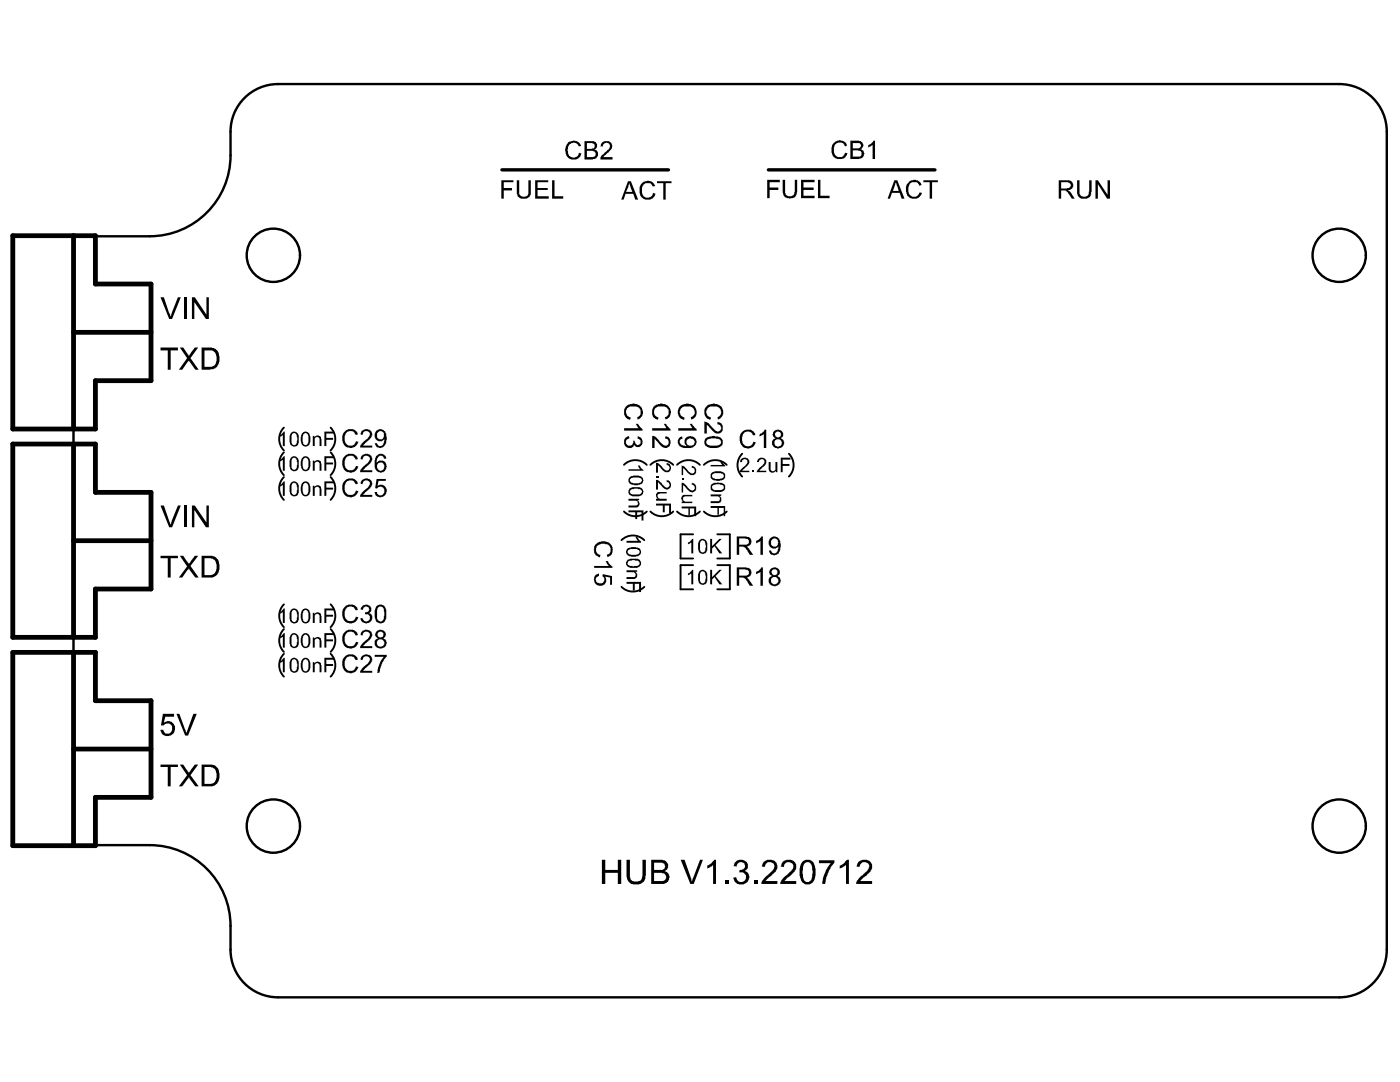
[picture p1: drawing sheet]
<svg xmlns="http://www.w3.org/2000/svg" width="279mm" height="216mm" viewBox="0 0 279 216" stroke-linecap="round" stroke-linejoin="round" font-family="sans-serif">
<g fill="none" stroke="#000" stroke-width=".2">
<circle cx="54.5" cy="50.9" r="5.3"/>
<circle cx="267.3" cy="50.9" r="5.3"/>
<circle cx="54.5" cy="164.8" r="5.3"/>
<circle cx="267.3" cy="164.8" r="5.3"/>
</g>
<g fill="none" stroke="#000" stroke-width=".38">
<path d="M56.7 90.3a3.2 3.2 0 0 0 0 4.5M56.7 95.2a3.2 3.2 0 0 0 0 4.5M56.7 85.3a3.2 3.2 0 0 0 0 4.6M66 90.3a3.2 3.2 0 0 1 0 4.5M66 95.2a3.2 3.2 0 0 1 0 4.5M66 85.3a3.2 3.2 0 0 1 0 4.6M124.5 92.8a3.2 3.2 0 0 1 4.6 0M129.8 92.8a3.2 3.2 0 0 1 4.6 0M135.1 92.8a3.2 3.2 0 0 1 4.6 0M140.5 92.8a3.2 3.2 0 0 1 4.5 0M148.1 90.5a3.2 3.2 0 0 0 0 4.6M157.4 90.5a3.2 3.2 0 0 1 0 4.6"/>
<path d="M124 117.1a3.2 3.2 0 0 0 4.6 0M124 107.8a3.2 3.2 0 0 1 4.6 0M124.5 102.1a3.2 3.2 0 0 0 4.6 0M129.8 102.1a3.2 3.2 0 0 0 4.6 0M135.1 102.1a3.2 3.2 0 0 0 4.6 0M138.3 106.6h-2.5v4.8h2.5M138.3 112.8h-2.5v4.8h2.5M140.5 102.1a3.2 3.2 0 0 0 4.5 0M143.2 106.6h2.5v4.8h-2.5M143.2 112.8h2.5v4.8h-2.5M56.7 120.6a3.2 3.2 0 0 0 0 4.5M56.7 130.5a3.2 3.2 0 0 0 0 4.5"/>
<path d="M56.7 125.5a3.2 3.2 0 0 0 0 4.6M66 120.6a3.2 3.2 0 0 1 0 4.5M66 130.5a3.2 3.2 0 0 1 0 4.5M66 125.5a3.2 3.2 0 0 1 0 4.6"/>
</g>
<path d="M2.6 47h16.4v9.7h11.1v19.3h-11.1v9.6h-16.4zM14.7 47v38.6M14.7 66.3h15.4M2.6 88.6h16.4v9.6h11.1v19.3h-11.1v9.7h-16.4zM14.7 88.6v38.6M14.7 107.9h15.4M2.6 130.2h16.4v9.6h11.1v19.3h-11.1v9.6h-16.4zM14.7 130.2v38.5M14.7 149.5h15.4" fill="none" stroke="#000" stroke-width=".96"/>
<path d="M100.2 33.9h33.2M153.4 33.9h33.2" fill="none" stroke="#000" stroke-width=".68"/>
<g fill="#000">
<path d="M100.1 36h2.4v.4h-2v1.1h1.7v.5h-1.7v1.6h-.4zM103.1 36h.5v2.1a.95 .95 0 0 0 .7 1.2 .95 .95 0 0 0 1.2-.7v-2.6h.4v2.1a1.25 1.25 0 0 1-1.4 1.5 1.19 1.19 0 0 1-1.4-1.3zM106.8 36h2.6v.4h-2.1v1.1h2v.4h-2v1.3h2.2v.4h-2.7zM110.2 36h.5v3.2h1.7v.4h-2.2zM113.4 28.5a1.77 1.77 0 0 1 2.2 0l.4 .6-.5 .1a1.05 1.05 0 0 0-1-.7 1.05 1.05 0 0 0-1 .7 1.62 1.62 0 0 0 .3 2 1.11 1.11 0 0 0 1.8-.7l.5 .2a1.68 1.68 0 0 1-1.9 1.1 1.68 1.68 0 0 1-1.4-1.7l.1-.8zM120.1 28.5a1.34 1.34 0 0 1 2 .3 1.45 1.45 0 0 1-.6 1.5l-1.1 1h1.8v.5h-2.4a1.65 1.65 0 0 1 .9-1.3v-.1a1.59 1.59 0 0 0 1.1-1.4 .67 .67 0 0 0-.7-.5h-.3a.53 .53 0 0 0-.5 .7h-.5zM127.8 36.8a1.63 1.63 0 0 1 2.9 .2l-.5 .2a1.08 1.08 0 0 0-.9-.7 1.08 1.08 0 0 0-1 .5 2.26 2.26 0 0 0 .2 2.3 1.19 1.19 0 0 0 1.7-.3l.1-.5 .5 .2a1.67 1.67 0 0 1-1.4 1.2 1.67 1.67 0 0 1-1.7-.9l-.1-1.7zM131.1 36.2h2.9v.4h-1.1v3.2h-.5v-3.2h-1.3zM153.1 35.9h2.5v.5h-2v1h1.7v.5h-1.7v1.6h-.5zM156.2 35.9h.5v2.1a.98 .98 0 0 0 .9 1.2 .98 .98 0 0 0 1-1.2v-2.1h.5v2.1a1.38 1.38 0 0 1-1.1 1.5 1.4 1.4 0 0 1-1.8-1.2zM159.9 35.9h2.7v.5h-2.2v1h2v.5h-2v1.2h2.2v.4h-2.7zM163.2 35.9h.5v3.2h1.9v.4h-2.4z"/>
<path d="M166.3 28.5a1.68 1.68 0 0 1 2.7 .4l-.4 .3a1.11 1.11 0 0 0-1-.8 1.11 1.11 0 0 0-1.1 .8 1.69 1.69 0 0 0 .7 2.1 1.07 1.07 0 0 0 1.4-.8l.5 .1a1.6 1.6 0 0 1-1.5 1.1 1.6 1.6 0 0 1-1.6-1.1 2.36 2.36 0 0 1 .3-2.1zM173.3 28.9l.5-.2 .5-.6h.3v3.6h-.5v-2.9l-.7 .6zM181.5 36.2a1.65 1.65 0 0 1 2.4 .6l-.4 .2a1.18 1.18 0 0 0-1.5-.6 1.18 1.18 0 0 0-.7 1.4 1.16 1.16 0 0 0 .7 1.4 1.16 1.16 0 0 0 1.4-.5l.1-.3 .5 .1a1.61 1.61 0 0 1-1.4 1.2 1.61 1.61 0 0 1-1.6-.9 2.34 2.34 0 0 1 .5-2.6zM184.3 36h2.9v.4h-1.2v3.2h-.5v-3.2h-1.2zM215 36h.4v2.1a.95 .95 0 0 0 .7 1.1 .95 .95 0 0 0 1.2-.6l.1-2.6h.5v2.2a1.51 1.51 0 0 1-.8 1.3h-.1a1.35 1.35 0 0 1-2-1.1zM218.6 36h.5l1.9 2.9v-2.9h.5v3.6h-.6l-1.8-2.9v2.9h-.5zM32 59.3h.7l1.4 3.9 1.4-3.9h.6l-1.8 4.4h-.5zM32 69.3h3.5v.6h-1.4v3.9h-.6v-3.9h-1.5zM36.7 59.3h.5v4.4h-.5zM35.9 69.3h.7l1 1.7 1.3-1.7h.7l-1.6 2.2 1.7 2.3h-.7l-1.4-1.9-1.2 1.9h-.7l1.6-2.3zM38.3 59.3h.6l2.3 3.5v-3.5h.5v4.4h-.6l-2.3-3.4v3.4h-.5zM55.8 96.8l.4-.2 .4-.5h.2v2.8h-.4v-2.2l-.5 .4z"/>
<path d="M55.8 91.8l.4-.2 .4-.6h.2v2.9h-.4v-2.2l-.5 .4zM55.8 86.9l.4-.2 .4-.6h.2v2.9h-.4v-2.2l-.5 .4zM62.4 96.9h.3v.3a.79 .79 0 0 1 .9-.3 .79 .79 0 0 1 .6 .8v1.2h-.4v-1.2a.52 .52 0 0 0-.6-.6 .52 .52 0 0 0-.4 .8v1h-.4zM62.4 91.9h.3v.3a.79 .79 0 0 1 .9-.3 .79 .79 0 0 1 .6 .8v1.2h-.4v-1.2a.52 .52 0 0 0-.6-.6 .52 .52 0 0 0-.4 .8v1h-.4zM62.4 87h.3v.3a.79 .79 0 0 1 .9-.3 .79 .79 0 0 1 .6 .8v1.2h-.4v-1.2a.52 .52 0 0 0-.6-.6 .52 .52 0 0 0-.4 .8v1h-.4zM64.7 96.1h2v.3h-1.6v.9h1.4v.4h-1.4v1.2h-.4zM64.7 91h2v.4h-1.6v.9h1.4v.4h-1.4v1.2h-.4zM64.7 86.1h2v.4h-1.6v.9h1.4v.4h-1.4v1.2h-.4zM68.5 91.3a1.71 1.71 0 0 1 2.8-.1l.1 .4-.4 .1a1.16 1.16 0 0 0-1.4-.7 1.16 1.16 0 0 0-.8 1.4 1.19 1.19 0 0 0 .7 1.3 1.19 1.19 0 0 0 1.4-.3l.1-.4 .5 .2a1.64 1.64 0 0 1-2 1.1 1.64 1.64 0 0 1-1.2-1.9zM68.5 96.2a1.71 1.71 0 0 1 2.8-.1l.1 .4-.4 .1a1.16 1.16 0 0 0-1.4-.7 1.16 1.16 0 0 0-.8 1.4 1.19 1.19 0 0 0 .7 1.4 1.19 1.19 0 0 0 1.4-.4l.1-.4 .5 .2a1.64 1.64 0 0 1-2 1.1 1.64 1.64 0 0 1-1.2-1.9zM68.5 86.4a1.71 1.71 0 0 1 2.8-.1l.1 .4-.4 .1a1.16 1.16 0 0 0-1.4-.7 1.16 1.16 0 0 0-.8 1.4 1.19 1.19 0 0 0 .7 1.3 1.19 1.19 0 0 0 1.4-.4l.1-.4 .5 .2a1.64 1.64 0 0 1-2 1.2 1.64 1.64 0 0 1-1.2-1.9zM72.1 91h.1a1.12 1.12 0 0 1 1.7-.2 1.12 1.12 0 0 1-.2 1.8l-1.2 1.2h1.8v.4h-2.4l.1-.6 .7-.7a1.69 1.69 0 0 0 1.1-1.4 .73 .73 0 0 0-.8-.6 .73 .73 0 0 0-.6 .8l-.4-.1z"/>
<path d="M72.1 96h.1a1.12 1.12 0 0 1 1.7-.2 1.12 1.12 0 0 1-.2 1.7l-1.2 1.3h1.8v.3h-2.4l.1-.5 .7-.8a1.69 1.69 0 0 0 1.1-1.4 .73 .73 0 0 0-.8-.5 .73 .73 0 0 0-.6 .7l-.4-.1zM72.1 86.1a1.23 1.23 0 0 1 1.4-.4 1.23 1.23 0 0 1 .8 1.2l-.4 .7-.8 .5-.6 .8h1.8v.4h-2.4l.1-.6 .7-.7a1.69 1.69 0 0 0 1.1-1.4 .73 .73 0 0 0-.8-.6 .73 .73 0 0 0-.6 .8l-.4-.1zM75.2 95.6h1.8v.4h-1.5l-.1 .9a1.2 1.2 0 0 1 1.4 .1 1.2 1.2 0 0 1 .3 1.5 1.39 1.39 0 0 1-2.1 .3l-.2-.6h.5a.69 .69 0 0 0 .5 .7 .69 .69 0 0 0 .8-.5 .8 .8 0 0 0-.2-1.2 .8 .8 0 0 0-1.1 .3l-.4-.1zM124.6 85.4h2.9l-.6-.8h.5l.3 .7 .5 .3v.3h-3.6zM125.4 93.6h2.3l-.3-.5v-.2h.2l.4 .6 .4 .2v.2h-3zM124.8 87.3l.7-.3v.5a.73 .73 0 0 0-.6 .8 .73 .73 0 0 0 .9 .6 .73 .73 0 0 0 .5-.9h.4a.62 .62 0 0 0 .4 .7 .62 .62 0 0 0 .7-.3v-.5l-.5-.3v-.5a1.07 1.07 0 0 1 .9 1.2 1.07 1.07 0 0 1-1.2 .9l-.4-.5a1.08 1.08 0 0 1-1.4 .6 1.08 1.08 0 0 1-.6-1.3zM124.7 81.3a2.02 2.02 0 0 1 3.5 .5 1.52 1.52 0 0 1-.9 1.9v-.5a1.14 1.14 0 0 0 .2-1.8 2.33 2.33 0 0 0-2.1-.1 1.1 1.1 0 0 0-.5 1.2 1.1 1.1 0 0 0 1 .8l-.2 .5-.1-.1a1.57 1.57 0 0 1-.9-2.3zM130.2 85.4h2.8l-.5-.8h.5l.3 .7 .5 .3v.3h-3.6zM130.9 94.9h.5v.4h-.5zM131.1 98.3l1.9-.1v.3h-1.2a.54 .54 0 0 0-.6 .6 .54 .54 0 0 0 .7 .4h1.1v.4h-2.1v-.4h.4a.8 .8 0 0 1-.2-1.2zM130.2 87a1.9 1.9 0 0 1 1.4 1l.5 .5a.75 .75 0 0 0 .7 .4 .75 .75 0 0 0 .6-.5v-.1a.52 .52 0 0 0-.3-.6l-.3-.2v-.4a1.06 1.06 0 0 1 .9 1.5 .99 .99 0 0 1-.8 .8 .99 .99 0 0 1-1-.5l-1.3-1.3v1.8h-.4zM130.9 92.3l.6 .2 .6 .6a1.16 1.16 0 0 0 1.3 .7 .59 .59 0 0 0 .2-.6 .59 .59 0 0 0-.6-.4l.1-.4a.94 .94 0 0 1 .8 .9 .94 .94 0 0 1-.7 .9h-.1a1.72 1.72 0 0 1-1.3-.9l-.5-.4v1.4h-.4z"/>
<path d="M130.9 95.8a.52 .52 0 0 1 .7 .3l.3 .1a2.21 2.21 0 0 0 1.3 1.1 .6 .6 0 0 0 .4-.7 .6 .6 0 0 0-.6-.5v-.3l.1 .1a.89 .89 0 0 1 .7 1.3 .89 .89 0 0 1-1.4 .1l-1.1-1.1v1.5h-.4zM130.4 81.1h.1a1.99 1.99 0 0 1 3.2 .5 1.53 1.53 0 0 1-.8 2.1l-.2-.5a1.09 1.09 0 0 0 .7-1.3 1.09 1.09 0 0 0-1.2-.8 1.18 1.18 0 0 0-1.5 .5 1.18 1.18 0 0 0 .3 1.5l.4 .2-.1 .5-.1-.1a1.51 1.51 0 0 1-.9-2.3zM135.4 85.4h2.8l-.5-.7 .5-.1 .3 .7 .5 .3v.3h-3.6zM136 95.5h.4v.4h-.4zM136 92.9h.1a1.53 1.53 0 0 1 1.1 .9h.1a.84 .84 0 0 0 1.2 .5v-.9h-.4v-.4a.93 .93 0 0 1 .9 .8 .93 .93 0 0 1-.7 1h-.1a1.09 1.09 0 0 1-1.1-.7l-.5-.6-.3-.1v1.4h-.3zM136 96.3a2.45 2.45 0 0 1 1.5 1.2l.1 .1a.59 .59 0 0 0 .8 .2 .59 .59 0 0 0 .1-.9l-.4-.2v-.4a.97 .97 0 0 1 .8 1 .97 .97 0 0 1-.8 1l-.5-.2-1.2-1.3-.1 1.5h-.3zM135.6 81.2a2.05 2.05 0 0 1 3.3 .5 1.51 1.51 0 0 1-.9 2l-.1-.5a1.08 1.08 0 0 0 .7-1.2 1.08 1.08 0 0 0-1.1-.9 1.3 1.3 0 0 0-1.8 .9 1.06 1.06 0 0 0 .9 1.3l-.1 .5a1.7 1.7 0 0 1-1-2.4zM141.8 92.8h2.3l-.4-.8h.3l.3 .6 .4 .3v.2h-2.9zM141.8 98.7h2.1v.2h-.2a.79 .79 0 0 1 .3 1 .79 .79 0 0 1-.8 .5h-1.4v-.4h1.3a.5 .5 0 0 0 .6-.5 .5 .5 0 0 0-.7-.5h-1.2zM140.6 84.1a2.23 2.23 0 0 1 1.3 1 2.42 2.42 0 0 0 1.5 1l.1-.1a.7 .7 0 0 0 .4-.8 .7 .7 0 0 0-.7-.5v-.5a1.19 1.19 0 0 1 1.1 1 1.19 1.19 0 0 1-.8 1.3 1.87 1.87 0 0 1-1.6-.9l-.8-.8v1.7h-.5zM140.8 81.3h.1a1.99 1.99 0 0 1 3.2 .2 1.59 1.59 0 0 1-.8 2.2v-.5a1.17 1.17 0 0 0 .5-1.5 1.17 1.17 0 0 0-1.5-.6 1.13 1.13 0 0 0-1.3 .9 1.13 1.13 0 0 0 .9 1.3l-.2 .5a1.72 1.72 0 0 1-.9-2.5zM147.8 91.7a.91 .91 0 0 1 1.3-.3 .91 .91 0 0 1 .3 1.3l-1.3 1.2h1.4v.3h-1.9l.1-.4 .7-.6a1.52 1.52 0 0 0 .8-1.3 .56 .56 0 0 0-.7-.3 .56 .56 0 0 0-.4 .6h-.4z"/>
<path d="M147.8 86.5a1.67 1.67 0 0 1 1.6-.8 1.67 1.67 0 0 1 1.4 1.1l-.5 .1a1.15 1.15 0 0 0-1.4-.7 1.15 1.15 0 0 0-.8 1.3 1.28 1.28 0 0 0 .4 1.3 1.28 1.28 0 0 0 1.4 .1l.4-.8 .5 .1a1.57 1.57 0 0 1-2.3 1.1h-.1a2.45 2.45 0 0 1-.6-2.8zM150.1 93.8h.4v.4h-.4zM151.2 91.7a.98 .98 0 0 1 1-.3 .98 .98 0 0 1 .7 .7 1.7 1.7 0 0 1-.8 1.3l-.5 .5h1.3v.3h-1.9l.2-.5 1.1-1a.58 .58 0 0 0 .1-.9 .58 .58 0 0 0-.8 0l-.1 .4h-.4zM151.6 86.7l.8-.6 .2-.4h.3v3.7h-.5v-2.8l-.7 .5zM153.4 92.2h.4v1.2a.53 .53 0 0 0 .5 .6 .53 .53 0 0 0 .5-.7v-1.1h.3v2h-.2v-.3a.79 .79 0 0 1-1 .3 .79 .79 0 0 1-.5-.8zM155.8 91.3h1.9v.4h-1.5v.9h1.4v.4h-1.4v1.2h-.4zM32 100.9h.7l1.4 3.8 1.4-3.8h.6l-1.8 4.3h-.5zM32 110.9h3.5v.5h-1.4v3.8h-.6v-3.8h-1.5zM36.7 100.9h.5v4.3h-.5zM35.9 110.9h.7l1.1 1.6 1.2-1.6h.7l-1.6 2 1.7 2.3h-.7l-1.4-1.8v.2l-1.2 1.6h-.7l1.6-2.2zM38.3 100.9h.6l2.3 3.3v-3.3h.5v4.3h-.6l-2.3-3.5v3.5h-.5zM118.6 112.9h2.9l-.6-.8 .5-.1 .4 .7 .4 .3v.3h-3.6z"/>
<path d="M118.7 115l.6-.5h.2v.5a.73 .73 0 0 0-.6 .8 .73 .73 0 0 0 .8 .6 .77 .77 0 0 0 .9-.5 .77 .77 0 0 0-.4-.9l.1-.4 1.8 .4v1.7h-.3v-1.5l-1-.2a1.2 1.2 0 0 1-.1 1.5 1.2 1.2 0 0 1-1.5 .3 1.33 1.33 0 0 1-.5-1.8zM118.8 108.7a2.24 2.24 0 0 1 3.3 .2v.1a1.59 1.59 0 0 1-.8 2.2l-.2-.5a1.08 1.08 0 0 0 .7-1.2 1.08 1.08 0 0 0-1-.9 1.29 1.29 0 0 0-1.8 1.1l.2 .7 .6 .3-.2 .5a1.28 1.28 0 0 1-1-1.4v-.7zM125 107.9h2.3l-.4-.6v-.2h.3l.3 .5 .4 .4v.3h-2.9zM125 113.8h2.2v.3h-.4a.77 .77 0 0 1 .3 .9 .77 .77 0 0 1-.8 .5h-1.3v-.4h1.3a.39 .39 0 0 0 .6-.2l-.1-.3a.4 .4 0 0 0-.6-.4h-1.2zM125 116.1h2.9v2h-.4v-1.6h-.8v1.3h-.4v-1.3h-1.3zM125.4 99.5h2.1v.3h-.2a.79 .79 0 0 1 .3 .9 .79 .79 0 0 1-.8 .6h-1.4v-.4h1.6a.49 .49 0 0 0 .3-.6 .49 .49 0 0 0-.5-.4h-1.4zM125.4 101.8h3v2.1h-.4v-1.7h-.8v1.4h-.4v-1.4h-1.4zM130.9 100.5h3v1.9h-.4v-1.5h-.8v1.3h-.4v-1.3h-1.4zM136 99h.1a.44 .44 0 0 1 .7-.2h1.4v.2h-1.2a.55 .55 0 0 0-.7 .6 .55 .55 0 0 0 .7 .5h1.2v.3h-2.2v-.3h.3l-.2-.3a.55 .55 0 0 1-.1-.8zM137.3 114.5l.4-.2 .5-.6h.2v2.9h-.4v-2.2l-.6 .4zM137.3 108.3l.4-.2 .5-.6h.2v2.9h-.4v-2.2l-.6 .4zM136 101.1h2.9v1.9h-.4v-1.5h-.8v1.3h-.3v-1.3h-1.4z"/>
<path d="M141.7 113.7h.4v1.4l1.5-1.4h.4l-1.2 1.3 1.3 1.6h-.5l-1-1.5-.5 .5v1h-.4zM141.7 107.5h.4v1.5l1.5-1.5h.4l-1.2 1.3 1.3 1.6h-.5l-1-1.4-.5 .5v.9h-.4zM141.8 101h2.9v2h-.3v-1.6h-.9v1.3h-.3v-1.3h-1.4zM150.9 114.1l.5-.2 .6-.7h.2v3.7h-.4v-2.8l-.8 .5zM150.9 107.9l.5-.2 .6-.7h.2v3.7h-.4v-2.8l-.8 .5zM55.8 132l.4-.2 .4-.6h.2v2.9h-.4v-2.2l-.5 .4zM55.8 122.2l.4-.2 .4-.6h.2v2.9h-.4v-2.2l-.5 .4zM55.8 127.1l.4-.2 .4-.6h.2v2.9h-.4v-2.2l-.5 .4zM62.4 132.1h.3v.3a.79 .79 0 0 1 .9-.3 .79 .79 0 0 1 .6 .8v1.2h-.4v-1.2a.52 .52 0 0 0-.6-.6 .52 .52 0 0 0-.4 .8v1h-.4zM62.4 122.3h.3v.3a.79 .79 0 0 1 .9-.3 .79 .79 0 0 1 .6 .8v1.2h-.4v-1.2a.52 .52 0 0 0-.6-.6 .52 .52 0 0 0-.4 .7v1.1h-.4zM62.4 127.2h.3v.3a.79 .79 0 0 1 .9-.3 .79 .79 0 0 1 .6 .8v1.2h-.4v-1.2a.52 .52 0 0 0-.6-.6 .52 .52 0 0 0-.4 .8v1h-.4zM64.7 131.2h2v.4h-1.6v.9h1.4v.4h-1.4v1.2h-.4z"/>
<path d="M64.7 121.4h2v.4h-1.6v.9h1.4v.4h-1.4v1.2h-.4zM64.7 126.3h2v.4h-1.6v.9h1.4v.4h-1.4v1.2h-.4zM68.5 131.3a1.71 1.71 0 0 1 2.8-.1l.1 .4-.4 .1a1.15 1.15 0 0 0-1.4-.7 1.15 1.15 0 0 0-.8 1.3 1.21 1.21 0 0 0 .6 1.4 1.21 1.21 0 0 0 1.5-.3l.1-.4 .5 .2a1.64 1.64 0 0 1-2 1.1 1.64 1.64 0 0 1-1.2-1.9zM68.5 121.4a1.71 1.71 0 0 1 2.8-.1l.1 .4-.4 .1a1.15 1.15 0 0 0-1.4-.7 1.15 1.15 0 0 0-.8 1.3 1.21 1.21 0 0 0 .6 1.4 1.21 1.21 0 0 0 1.5-.4l.1-.3 .5 .1a1.64 1.64 0 0 1-2 1.2 1.64 1.64 0 0 1-1.2-1.9zM68.5 126.4a1.71 1.71 0 0 1 2.8-.1l.1 .4-.4 .1a1.15 1.15 0 0 0-1.4-.7 1.15 1.15 0 0 0-.8 1.3 1.21 1.21 0 0 0 .6 1.4 1.21 1.21 0 0 0 1.5-.3l.1-.4 .5 .2a1.64 1.64 0 0 1-2 1.1 1.64 1.64 0 0 1-1.2-1.9zM72.4 120.8a1.12 1.12 0 0 1 1.2 0 1.12 1.12 0 0 1 .5 1.1l-.5 .5a.99 .99 0 0 1 .7 1.1 .99 .99 0 0 1-1 .8 1.2 1.2 0 0 1-1.4-1h.5a.75 .75 0 0 0 .8 .7 .75 .75 0 0 0 .6-.9 .75 .75 0 0 0-1-.5v-.4h.2a.6 .6 0 0 0 .7-.7 .6 .6 0 0 0-.8-.5 .53 .53 0 0 0-.4 .7l-.5-.1zM72.1 131.1h.1a1.12 1.12 0 0 1 1.7-.2 1.12 1.12 0 0 1-.2 1.7l-1.2 1.3h1.8v.3h-2.4a.52 .52 0 0 1 .3-.6l.5-.7a1.85 1.85 0 0 0 1.1-1.6 .77 .77 0 0 0-.9-.3 .77 .77 0 0 0-.5 .7l-.4-.1zM72.1 126.1h.1a1.12 1.12 0 0 1 1.7-.2 1.12 1.12 0 0 1-.2 1.8l-1.2 1.2h1.8v.4h-2.4a.52 .52 0 0 1 .3-.7l.5-.6a1.85 1.85 0 0 0 1.1-1.6 .77 .77 0 0 0-.9-.4 .77 .77 0 0 0-.5 .8l-.4-.1zM74.8 130.7h2.4v.4l-.3 .2a6.1 6.1 0 0 0-1.2 2.9h-.4l.1-.2a5.9 5.9 0 0 1 1.2-2.9h-1.8zM32.5 142.4h2.2v.6h-1.7l-.3 1.2a1.42 1.42 0 0 1 1.8 .1 1.42 1.42 0 0 1 .2 1.8 1.5 1.5 0 0 1-2.5 .2l-.2-.7h.6a.89 .89 0 0 0 1.1 .8 .89 .89 0 0 0 .6-1.2 .97 .97 0 0 0-.7-.8 .97 .97 0 0 0-1 .4h-.5zM32 152.6h3.5v.4h-1.4v3.9h-.6v-3.9h-1.5zM35.2 142.4h.6l1.4 3.9 1.4-3.9h.7l-1.8 4.4h-.5z"/>
<path d="M35.9 152.6h.7l1.1 1.6 1.2-1.6h.7l-1.6 2.1 1.7 2.2h-.7l-1.4-1.8v.2l-1.2 1.6h-.7l1.6-2.2zM120.1 171.6h.7v2h2.5v-2h.7v4.8h-.7v-2.2h-2.5v2.2h-.7zM125 171.6h.7v2.8a1.2 1.2 0 0 0 .9 1.5 1.13 1.13 0 0 0 1.5-1l.1-3.3h.7v2.9a2.27 2.27 0 0 1-.9 1.8 2.71 2.71 0 0 1-2.4-.2l-.4-.5-.2-.6zM135.8 171.6h.8l1.5 4.3 1.6-4.3h.6l-1.9 4.8h-.6zM141.2 172.7l.8-.5 .5-.6h.4v4.8h-.6v-3.8l-1.1 .7zM144.8 175.7h.7v.7h-.7zM146.7 172.1a1.44 1.44 0 0 1 1.4-.6 1.44 1.44 0 0 1 1.2 1.2l-.1 .7-.6 .4a1.34 1.34 0 0 1 .9 1.3 1.34 1.34 0 0 1-1 1.3 1.49 1.49 0 0 1-2.1-1.3l.5-.1a.99 .99 0 0 0 1.2 1 .99 .99 0 0 0 .8-1.2 .99 .99 0 0 0-1.3-.7v-.5a.84 .84 0 0 0 1-.4 .84 .84 0 0 0-.1-1 .87 .87 0 0 0-1-.1 .87 .87 0 0 0-.5 .8l-.6-.1zM150.4 175.7h.8v.7h-.8zM152.3 172a1.86 1.86 0 0 1 2.5-.1 1.66 1.66 0 0 1-.6 2.6l-1.5 1.3h2.4v.6h-3.1a2.2 2.2 0 0 1 1.2-1.8v-.1a2.58 2.58 0 0 0 1.4-1.8 .99 .99 0 0 0-1.1-.6 .99 .99 0 0 0-.9 .9l-.5-.1zM156.2 171.9h.1a1.5 1.5 0 0 1 2-.1 1.5 1.5 0 0 1 .4 1.9l-2.1 2.1h2.3v.6h-3.2a3.5 3.5 0 0 1 1.6-2l.1-.1a1.77 1.77 0 0 0 .9-1.7 1.01 1.01 0 0 0-1.1-.5 1.01 1.01 0 0 0-.8 .9l-.6-.1zM163.4 171.7h3.1l-.1 .6a6.2 6.2 0 0 0-1.3 2.4l-.3 .8-.1 .9h-.6l.1-.7a8 8 0 0 1 1.6-3.5h-2.4zM167.6 172.7a2.67 2.67 0 0 0 1.4-1.1h.4v4.8h-.6v-3.8l-1.1 .7z"/>
<path d="M171.3 172a1.77 1.77 0 0 1 2.8 .5 1.85 1.85 0 0 1-1 2l-1.5 1.3h2.5v.6h-3.2a3.2 3.2 0 0 1 1.5-2 2.58 2.58 0 0 0 1.1-1.8 1.01 1.01 0 0 0-1.1-.5 1.01 1.01 0 0 0-.9 .9l-.5-.1z"/>
<path d="M117.1 28.5v1.2h1a.58 .58 0 0 0 .6-.6 .58 .58 0 0 0-.7-.6zM117.1 30.1v1.2h1a.64 .64 0 0 0 .8-.6 .64 .64 0 0 0-.8-.6zM116.6 28.2h1.4a.93 .93 0 0 1 1.1 .5 .93 .93 0 0 1-.4 1.2 .91 .91 0 0 1 .7 .8 .91 .91 0 0 1-.6 .9l-.5 .2h-1.7z"/>
<path d="M125.5 36.6l-.1 .6-.5 1.1h1.3l-.6-1.7zM125.3 36.2h.6l1.5 3.6h-.6l-.4-1.1h-1.6l-.3 1.1h-.5z"/>
<path d="M170.2 28.5v1.1h.9a.57 .57 0 0 0 .6-.3 .57 .57 0 0 0-.3-.8zM170.2 30v1.2h1.1a.59 .59 0 0 0 .6-.4 .59 .59 0 0 0-.5-.7zM169.7 28.1h1.5a1 1 0 0 1 1.1 1l-.2 .4-.4 .3a.92 .92 0 0 1 .8 1 .92 .92 0 0 1-1 .8l-1.8 .1z"/>
<path d="M178.8 36.4l-.6 1.7h1.2zM178.5 36h.6l1.4 3.6h-.6l-.3-1.1h-1.6l-.4 1.1h-.5z"/>
<path d="M211.8 36.4v1.2h1a.72 .72 0 0 0 .8-1l-.5-.2zM211.3 36h1.6a1.03 1.03 0 0 1 1.3 .9 1.03 1.03 0 0 1-1.1 1.1l.7 .5 .7 1.1h-.6l-.8-1.2-.5-.4h-.8v1.6h-.5z"/>
<path d="M40.8 69.9v3.3h1a1.36 1.36 0 0 0 1.4-1.6v-.2a1.36 1.36 0 0 0-1-1.5zM40.2 69.3h1.7a1.99 1.99 0 0 1 1.9 2.3 1.99 1.99 0 0 1-2 2.2h-1.6z"/>
<path d="M58.3 96.5l-.1 .8a1.35 1.35 0 0 0 .4 1.5h.1a.37 .37 0 0 0 .4-.4l.1-.4a1.67 1.67 0 0 0-.2-1.6l-.4-.1zM58 96.4a.92 .92 0 0 1 1.1-.3 .92 .92 0 0 1 .5 1.1v.2a1.26 1.26 0 0 1-.5 1.5 .97 .97 0 0 1-1.3-1v-1.1z"/>
<path d="M58.3 91.5l-.1 .8a1.35 1.35 0 0 0 .4 1.4h.1a.37 .37 0 0 0 .4-.3l.1-.4a1.67 1.67 0 0 0-.2-1.6l-.4-.1zM58 91.4a.92 .92 0 0 1 1.1-.3 .92 .92 0 0 1 .5 1.1v.2a1.26 1.26 0 0 1-.5 1.5 .97 .97 0 0 1-1.3-1v-1.1z"/>
<path d="M58.3 86.6l-.1 .8a1.35 1.35 0 0 0 .4 1.4h.1a.37 .37 0 0 0 .4-.4l.1-.4a1.67 1.67 0 0 0-.2-1.5l-.4-.1zM58 86.5a.92 .92 0 0 1 1.1-.3 .92 .92 0 0 1 .5 1.1v.2a1.26 1.26 0 0 1-.5 1.5 .97 .97 0 0 1-1.3-1v-1.1z"/>
<path d="M60.5 96.6l-.1 .4a1.99 1.99 0 0 0 .4 1.8 .52 .52 0 0 0 .7-.3l.1-.6a1.39 1.39 0 0 0-.5-1.6zM60.3 96.3a1.01 1.01 0 0 1 1.2-.1 1.01 1.01 0 0 1 .4 1.1 1.75 1.75 0 0 1-.5 1.6 1.02 1.02 0 0 1-1.4-.9v-.9z"/>
<path d="M60.5 91.6l-.1 .4a1.99 1.99 0 0 0 .4 1.7 .52 .52 0 0 0 .7-.3l.1-.5a1.39 1.39 0 0 0-.5-1.6zM60.3 91.3a1.01 1.01 0 0 1 1.2-.1 1.01 1.01 0 0 1 .4 1.1 1.75 1.75 0 0 1-.5 1.6 1.02 1.02 0 0 1-1.4-.9v-.9z"/>
<path d="M60.5 86.7l-.1 .4a1.99 1.99 0 0 0 .4 1.7 .52 .52 0 0 0 .7-.3l.1-.5a1.39 1.39 0 0 0-.5-1.6zM60.3 86.4a1.01 1.01 0 0 1 1.2-.1 1.01 1.01 0 0 1 .4 1.1 1.75 1.75 0 0 1-.5 1.6 1.02 1.02 0 0 1-1.4-1v-.8z"/>
<path d="M75.4 86.3a.84 .84 0 0 0-.1 .9 .84 .84 0 0 0 .7 .5 .72 .72 0 0 0 .6-1 .68 .68 0 0 0-.5-.7 .68 .68 0 0 0-.7 .3zM75.1 85.9h.1a1.2 1.2 0 0 1 1.3-.1 1.2 1.2 0 0 1 .6 1.3l.1 .4a1.97 1.97 0 0 1-.9 1.8h-.1a1.07 1.07 0 0 1-1.4-.9h.5v.2a.71 .71 0 0 0 .8 .4 .71 .71 0 0 0 .5-.8l.1-.6a1.08 1.08 0 0 1-1.3 .3 1.08 1.08 0 0 1-.6-1.2z"/>
<path d="M75.1 91a1.11 1.11 0 0 1 1.1-.4 1.11 1.11 0 0 1 .9 .9h-.5a.63 .63 0 0 0-.6-.6 .63 .63 0 0 0-.6 .5l-.2 1a1.1 1.1 0 0 1 1.5-.3 1.1 1.1 0 0 1 .2 1.6 1.13 1.13 0 0 1-1.2 .6 1.13 1.13 0 0 1-.9-1v-1.5zM75.4 92.6a.83 .83 0 0 0 0 1 .83 .83 0 0 0 1.1 .1 .97 .97 0 0 0-.4-1.4h-.4z"/>
<path d="M125.7 95.7a.95 .95 0 0 0 1.4 .7h.4a.56 .56 0 0 0 .5-.4 .56 .56 0 0 0-.3-.6l-.2-.1a2.19 2.19 0 0 0-1.8 .4zM125.6 95.2a2.53 2.53 0 0 1 2.7 .2 .95 .95 0 0 1-.9 1.3 1.82 1.82 0 0 1-2-.6v-.5z"/>
<path d="M125.8 97.8a.64 .64 0 0 0 .1 .7 .64 .64 0 0 0 .7 .2 1.39 1.39 0 0 0 1.5-.5l-.1-.3a1.76 1.76 0 0 0-1.4-.4zM125.6 97.5a2.93 2.93 0 0 1 2.4-.1 .93 .93 0 0 1 .3 1.1 .93 .93 0 0 1-1 .5h-.1a1.47 1.47 0 0 1-1.7-.4l-.1-.8z"/>
<path d="M137.1 87.8a.81 .81 0 0 0 .6 1.1 .81 .81 0 0 0 .9-.9h-.1a.88 .88 0 0 0-1.4-.2zM135.5 87.5l.2-.3 .4-.1 .1 .5a.59 .59 0 0 0-.6 .5 .59 .59 0 0 0 .4 .6l.3 .2 .8 .1a1.08 1.08 0 0 1-.4-1.5 1.08 1.08 0 0 1 1.6-.3h.1a1.1 1.1 0 0 1 .6 1.2 1.1 1.1 0 0 1-1 .9l-.4 .1a1.91 1.91 0 0 1-2.3-1v-.5z"/>
<path d="M141.1 87.9a.82 .82 0 0 0 .1 .8 .82 .82 0 0 0 .9 .2h.1a1.7 1.7 0 0 0 1.7-.4 .46 .46 0 0 0-.1-.6l-.1-.2-.7-.1a2.11 2.11 0 0 0-1.9 .3zM140.8 87.5l.2-.1a2.69 2.69 0 0 1 3.1 .3 1.19 1.19 0 0 1-1.1 1.7h-.4a1.69 1.69 0 0 1-2-.9v-.5z"/>
<path d="M142.1 94.7a.7 .7 0 0 0 .8 .9h.3a.93 .93 0 0 0 1.2-.7v-.1a1.43 1.43 0 0 0-1.5-.4h-.3zM141.9 94.4l.1-.1a2.35 2.35 0 0 1 2.7 .3 .95 .95 0 0 1-1 1.3l-.6 .1a1.25 1.25 0 0 1-1.3-.8z"/>
<path d="M142.1 97v.1a.8 .8 0 0 0 1.2 .7 .81 .81 0 0 0 1.1-.6l-.1-.3a2.09 2.09 0 0 0-2.1 0zM141.9 96.7a1.97 1.97 0 0 1 2.7 .1 .97 .97 0 0 1-1 1.4 1.61 1.61 0 0 1-1.7-.5z"/>
<path d="M154.7 86.7a.6 .6 0 0 0 1.2 0 .6 .6 0 0 0-1.2 0zM154.7 87.9a.78 .78 0 0 0 .4 1.2 .78 .78 0 0 0 .9-1 .86 .86 0 0 0-1.3-.2zM154.4 86.1a1.09 1.09 0 0 1 1.3-.3 1.09 1.09 0 0 1 .6 1.2l-.1 .2a.25 .25 0 0 0-.3 .2 .25 .25 0 0 0 .3 .3 1.14 1.14 0 0 1 .1 1.2 1.14 1.14 0 0 1-1.2 .6 1.06 1.06 0 0 1-1-.8 1.06 1.06 0 0 1 .5-1.1l.2-.1a.9 .9 0 0 1-.4-1.4z"/>
<path d="M40.8 111.4v3.4h1a1.4 1.4 0 0 0 1.4-1.8 1.36 1.36 0 0 0-1.4-1.6zM40.2 110.9h1.7a1.83 1.83 0 0 1 1.9 2.1 2.04 2.04 0 0 1-1.2 2.1l-2.4 .1z"/>
<path d="M125.3 109.8a.41 .41 0 0 0 .2 .7 2.05 2.05 0 0 0 2.1-.2 .73 .73 0 0 0-.9-.7h-.9zM125 109.6a2.27 2.27 0 0 1 2.8 0v.1a1.02 1.02 0 0 1-.9 1.4h-.1a1.76 1.76 0 0 1-1.7-.5l-.2-.3z"/>
<path d="M125.3 112.1a.51 .51 0 0 0 .2 .7l.7 .1a1.35 1.35 0 0 0 1.4-.4v-.2a1.66 1.66 0 0 0-1.4-.5zM125.2 111.7l.8-.2a1.99 1.99 0 0 1 1.7 .4 1.04 1.04 0 0 1-.1 1.2 1.04 1.04 0 0 1-1.2 .2 1.17 1.17 0 0 1-1.5-1.1z"/>
<path d="M139.8 114.2l-.1 .8a1.35 1.35 0 0 0 .4 1.4h.1a.37 .37 0 0 0 .5-.4l.1-.4a1.67 1.67 0 0 0-.2-1.5l-.5-.1zM139.5 114.1a.92 .92 0 0 1 1.2-.3 .92 .92 0 0 1 .5 1.1v.1a1.26 1.26 0 0 1-.5 1.6 .97 .97 0 0 1-1.4-1.1v-1z"/>
<path d="M139.8 108l-.1 .8a1.35 1.35 0 0 0 .4 1.4h.1a.37 .37 0 0 0 .5-.4l.1-.3a1.67 1.67 0 0 0-.2-1.6l-.5-.1zM139.5 107.9a.92 .92 0 0 1 1.2-.3 .92 .92 0 0 1 .5 1.1v.2a1.26 1.26 0 0 1-.5 1.5 .97 .97 0 0 1-1.4-1v-1.1z"/>
<path d="M147.5 113.6v1.3h1.2a.61 .61 0 0 0 .7-.4 .61 .61 0 0 0-.3-.8zM147 113.2h1.9a1 1 0 0 1 1 .5 1 1 0 0 1-.2 1.2l-.7 .3 .5 .5 .8 1.2h-.7l-.7-1.3-.5-.4h-.9v1.7h-.5z"/>
<path d="M147.5 107.4v1.3h1.2a.61 .61 0 0 0 .7-.4 .61 .61 0 0 0-.3-.8zM147 107h1.9a1 1 0 0 1 1 .6 1 1 0 0 1-.2 1.1l-.7 .4 .5 .5 .8 1.1h-.7l-.7-1.2-.5-.4h-.9v1.6h-.5z"/>
<path d="M154 114.2a.57 .57 0 0 0 1.1 0 .57 .57 0 0 0-1.1 0zM153.9 115.9a.72 .72 0 0 0 1.4 0 .72 .72 0 0 0-1.4 0zM153.7 113.6a1.09 1.09 0 0 1 1.3-.3 1.09 1.09 0 0 1 .6 1.2l-.1 .2a.25 .25 0 0 0-.3 .2 .25 .25 0 0 0 .3 .2 1.14 1.14 0 0 1 0 1.5 1.14 1.14 0 0 1-1.5 .2 1.06 1.06 0 0 1-.6-1 1.06 1.06 0 0 1 .7-.9 .83 .83 0 0 1-.4-1.3z"/>
<path d="M154 107.7a.84 .84 0 0 0-.1 .9 .84 .84 0 0 0 .8 .5 .79 .79 0 0 0 .5-1.2 .79 .79 0 0 0-1.2-.2zM153.6 107.5a1.19 1.19 0 0 1 1.4-.3 1.19 1.19 0 0 1 .7 1.2 3.4 3.4 0 0 1-.4 2.1h-.2a.97 .97 0 0 1-1 .2 .97 .97 0 0 1-.6-.9h.4a.69 .69 0 0 0 .8 .6 .69 .69 0 0 0 .5-.8l.1-.6a1.06 1.06 0 0 1-1.3 .4 1.06 1.06 0 0 1-.6-1.2z"/>
<path d="M58.3 131.7l-.1 .8a1.35 1.35 0 0 0 .4 1.5h.1a.37 .37 0 0 0 .4-.4l.1-.4a1.67 1.67 0 0 0-.2-1.6l-.4-.1zM58 131.6a.92 .92 0 0 1 1.1-.3 .92 .92 0 0 1 .5 1.1v.2a1.26 1.26 0 0 1-.5 1.5 .97 .97 0 0 1-1.3-1v-1.1z"/>
<path d="M58.3 121.9l-.1 .8a1.35 1.35 0 0 0 .4 1.4h.1a.37 .37 0 0 0 .4-.4l.1-.4a1.67 1.67 0 0 0-.2-1.5l-.4-.1zM58 121.8a.92 .92 0 0 1 1.1-.3 .92 .92 0 0 1 .5 1.1v.2a1.26 1.26 0 0 1-.5 1.5 .97 .97 0 0 1-1.3-1.1v-1z"/>
<path d="M58.3 126.8l-.1 .8a1.35 1.35 0 0 0 .4 1.4h.1a.37 .37 0 0 0 .4-.4l.1-.3a1.67 1.67 0 0 0-.2-1.6l-.4-.1zM58 126.7a.92 .92 0 0 1 1.1-.3 .92 .92 0 0 1 .5 1.1v.2a1.26 1.26 0 0 1-.5 1.5 .97 .97 0 0 1-1.3-1v-1.1z"/>
<path d="M60.5 131.8l-.1 .4a1.99 1.99 0 0 0 .4 1.8 .52 .52 0 0 0 .7-.3l.1-.6a1.39 1.39 0 0 0-.5-1.6zM60.3 131.5a1.01 1.01 0 0 1 1.2-.1 1.01 1.01 0 0 1 .4 1.1 1.75 1.75 0 0 1-.5 1.6 1.02 1.02 0 0 1-1.4-.9v-.9z"/>
<path d="M60.5 122l-.1 .4a1.99 1.99 0 0 0 .4 1.7 .52 .52 0 0 0 .7-.3l.1-.6a1.39 1.39 0 0 0-.5-1.5zM60.3 121.7a1.01 1.01 0 0 1 1.2-.1 1.01 1.01 0 0 1 .4 1.1 1.75 1.75 0 0 1-.5 1.6 1.02 1.02 0 0 1-1.4-1v-.8z"/>
<path d="M60.5 126.9l-.1 .4a1.99 1.99 0 0 0 .4 1.7 .52 .52 0 0 0 .7-.3l.1-.5a1.39 1.39 0 0 0-.5-1.6zM60.3 126.6a1.01 1.01 0 0 1 1.2-.1 1.01 1.01 0 0 1 .4 1.1 1.75 1.75 0 0 1-.5 1.6 1.02 1.02 0 0 1-1.4-.9v-.9z"/>
<path d="M75.4 121.3l-.1 .9a1.6 1.6 0 0 0 .5 1.8 .86 .86 0 0 0 .8-1l.1-.3a1.75 1.75 0 0 0-.6-1.7h-.4zM75.1 121a1.16 1.16 0 0 1 1.2-.3 1.16 1.16 0 0 1 .8 1.1v.5a2.21 2.21 0 0 1-.7 2 1.1 1.1 0 0 1-1.4-.6l-.1-.2a3.8 3.8 0 0 1 .1-2.1z"/>
<path d="M75.4 126.6a.6 .6 0 0 0 1.2 0 .6 .6 0 0 0-1.2 0zM75.2 128.3a.73 .73 0 0 0 1.4 0 .73 .73 0 0 0-1.4 0zM75.1 126a1.08 1.08 0 0 1 1.2-.3 1.08 1.08 0 0 1 .7 1l-.1 .4-.4 .3a1.07 1.07 0 0 1 .6 1.3 1.07 1.07 0 0 1-1.2 .7h-.1a1.1 1.1 0 0 1-1-.7 1.1 1.1 0 0 1 .4-1.2l.2-.1-.5-.6z"/>
<path d="M40.8 153v3.4h1.1a1.39 1.39 0 0 0 1.3-1.7 1.49 1.49 0 0 0-1.2-1.7zM40.2 152.6h1.7a1.85 1.85 0 0 1 1.9 2.1 2.04 2.04 0 0 1-1.2 2.1l-2.4 .1z"/>
<path d="M130.5 172.1v1.5h1.3a.72 .72 0 0 0 .9-.5 .72 .72 0 0 0-.4-.9zM130.5 174.2v1.6h1.5a.83 .83 0 0 0 .9-.8 .83 .83 0 0 0-.8-.8zM130 171.6h1.8a1.28 1.28 0 0 1 1.3 .5 1.28 1.28 0 0 1 0 1.4l-.4 .3a1.3 1.3 0 0 1 .9 1.2 1.3 1.3 0 0 1-.9 1.3l-2.7 .1z"/>
<path d="M160.4 172.4v.4a3.7 3.7 0 0 0 .1 2.9l.1 .1a.84 .84 0 0 0 .9 .1 .84 .84 0 0 0 .5-.8 4.9 4.9 0 0 0-.2-2.8l-.4-.3h-.5zM160.1 172a1.5 1.5 0 0 1 1.6-.4 1.5 1.5 0 0 1 1 1.4l.1 .8a2.4 2.4 0 0 1-1.3 2.7 1.52 1.52 0 0 1-1.8-1.6l-.1-.6a3.2 3.2 0 0 1 .5-2.3z"/>
</g>
<g fill="none" stroke="#000" stroke-width=".48">
<path d="M14.7 47.1h15.2a16.1 16.1 0 0 0 16.1-16.1v-4.7a9.5 9.5 0 0 1 9.5-9.5h211.8a9.5 9.5 0 0 1 9.5 9.5v163.2a9.5 9.5 0 0 1-9.5 9.5h-211.8a9.5 9.5 0 0 1-9.5-9.5 25.6 25.6 0 0 0-.7-9.5 16.2 16.2 0 0 0-15.4-11.4h-15.2z"/>
<circle cx="54.6" cy="50.9" r="5.3"/>
<circle cx="267.3" cy="50.9" r="5.3"/>
<circle cx="54.6" cy="164.8" r="5.3"/>
<circle cx="267.3" cy="164.8" r="5.3"/>
</g>
</svg>
